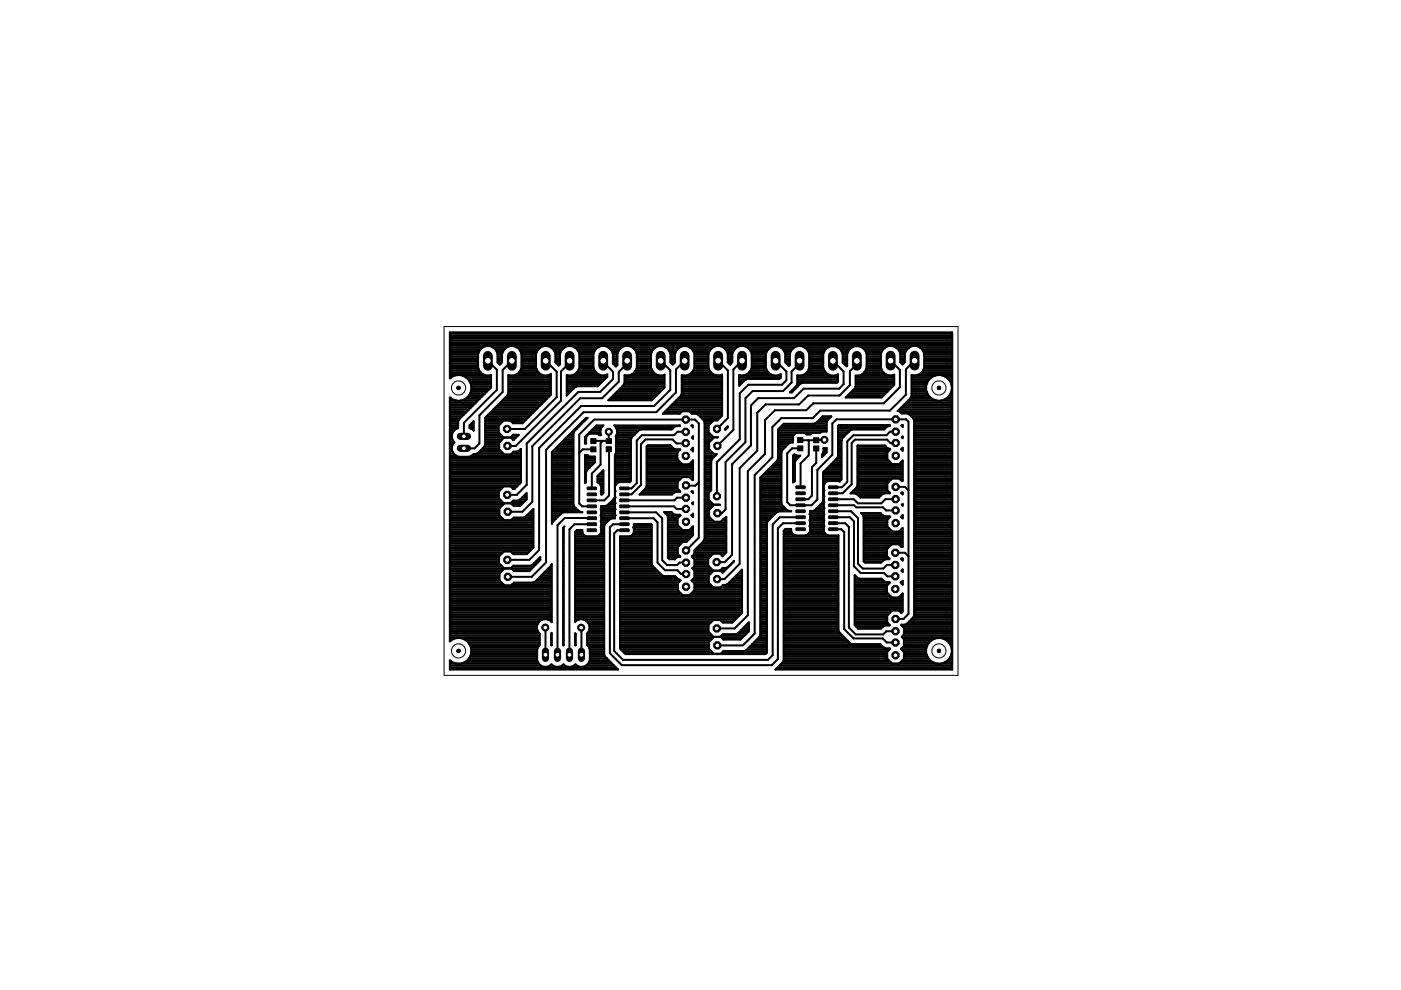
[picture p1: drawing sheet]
<svg xmlns="http://www.w3.org/2000/svg" width="297mm" height="210mm" viewBox="0 0 297 210" stroke-linecap="round" stroke-linejoin="round" font-family="sans-serif">
<g fill="#000" stroke="#000" stroke-width=".21">
<path d="M125.3 93h1.1v1h-1.1zM125.3 94.7h1.1v1.1h-1.1zM128.5 93h1.1v1h-1.1zM128.5 94.7h1.1v1.1h-1.1zM169.1 92.8h1.1v1h-1.1zM169.1 94.5h1.1v1.1h-1.1zM172.5 92.8h1.1v1.1h-1.1zM172.5 94.6h1.1v1h-1.1z"/>
<circle cx="107.5" cy="91" r=".83"/>
</g>
<g fill="#000" stroke="#000" stroke-width=".21">
<path d="M124.5 112.2l1.8-.1 .2 .5-.2 .1h-1.7l-.1-.1z" fill-rule="evenodd"/>
<path d="M124.5 110.9l1.8-.1 .2 .5-.2 .1h-1.7l-.1-.1z" fill-rule="evenodd"/>
<path d="M124.5 109.6h1.8l.2 .4-.2 .2h-1.7l-.1-.2z" fill-rule="evenodd"/>
<path d="M124.5 108.4l1.8-.1 .2 .5-.2 .1h-1.7l-.1-.1z" fill-rule="evenodd"/>
<path d="M124.5 107.1h1.8l.2 .4-.2 .2h-1.7l-.1-.2z" fill-rule="evenodd"/>
<path d="M124.5 105.8h1.8l.2 .4-.2 .2h-1.7l-.1-.2z" fill-rule="evenodd"/>
<path d="M124.5 104.6l1.8-.1 .2 .5-.2 .1h-1.7l-.1-.1z" fill-rule="evenodd"/>
<path d="M124.5 103.3h1.8l.2 .4-.2 .1h-1.7l-.1-.1z" fill-rule="evenodd"/>
<path d="M131.4 103.3h1.8l.2 .4-.2 .1h-1.6l-.2-.1z" fill-rule="evenodd"/>
<path d="M131.4 104.6l1.8-.1 .2 .5-.2 .1h-1.6l-.2-.1z" fill-rule="evenodd"/>
<path d="M131.4 105.8h1.8l.2 .4-.2 .2h-1.6l-.2-.2z" fill-rule="evenodd"/>
<path d="M131.4 107.1h1.8l.2 .4-.2 .2h-1.6l-.2-.2z" fill-rule="evenodd"/>
<path d="M131.4 108.4l1.8-.1 .2 .5-.2 .1h-1.6l-.2-.1z" fill-rule="evenodd"/>
<path d="M131.4 109.6h1.8l.2 .4-.2 .2h-1.6l-.2-.2z" fill-rule="evenodd"/>
<path d="M131.4 110.9l1.8-.1 .2 .5-.2 .1h-1.6l-.2-.1z" fill-rule="evenodd"/>
<path d="M131.4 112.2l1.8-.1 .2 .5-.2 .1h-1.6l-.2-.1z" fill-rule="evenodd"/>
<path d="M168.8 112l1.8-.1 .1 .5-.1 .1h-1.7l-.2-.1z" fill-rule="evenodd"/>
<path d="M168.8 110.7l1.8-.1 .1 .5-.1 .1h-1.7l-.2-.1z" fill-rule="evenodd"/>
<path d="M168.8 109.4h1.8l.1 .4-.1 .2h-1.7l-.2-.2z" fill-rule="evenodd"/>
<path d="M168.8 108.1h1.8l.1 .4-.1 .2h-1.7l-.2-.2z" fill-rule="evenodd"/>
<path d="M168.8 106.9l1.8-.1 .1 .5-.1 .1h-1.7l-.2-.1z" fill-rule="evenodd"/>
<path d="M168.8 105.6h1.8l.1 .4-.1 .2h-1.7l-.2-.2z" fill-rule="evenodd"/>
<path d="M168.8 104.3h1.8l.1 .4-.1 .2h-1.7l-.2-.2z" fill-rule="evenodd"/>
<path d="M168.8 103.1l1.8-.1 .1 .5-.1 .1h-1.7l-.2-.1z" fill-rule="evenodd"/>
<path d="M175.7 103.1l1.8-.1 .2 .5-.2 .1h-1.7l-.1-.1z" fill-rule="evenodd"/>
<path d="M175.7 104.3h1.8l.2 .4-.2 .2h-1.7l-.1-.2z" fill-rule="evenodd"/>
<path d="M175.7 105.6h1.8l.2 .4-.2 .2h-1.7l-.1-.2z" fill-rule="evenodd"/>
<path d="M175.7 106.9l1.8-.1 .2 .5-.2 .1h-1.7l-.1-.1z" fill-rule="evenodd"/>
<path d="M175.7 108.1h1.8l.2 .4-.2 .2h-1.7l-.1-.2z" fill-rule="evenodd"/>
<path d="M175.7 109.4h1.8l.2 .4-.2 .2h-1.7l-.1-.2z" fill-rule="evenodd"/>
<path d="M175.7 110.7l1.8-.1 .2 .5-.2 .1h-1.7l-.1-.1z" fill-rule="evenodd"/>
<path d="M175.7 112l1.8-.1 .2 .5-.2 .1h-1.7l-.1-.1z" fill-rule="evenodd"/>
</g>
<g fill="none" stroke="#000" stroke-width=".42">
<path d="M95.4 79.7h.9M95.4 79.3h6.9M95.4 78.9h6.5M95.4 78.6h6.2M95.4 78.2h6.1M95.4 77.8h6M95.4 77.4h6M95.4 77.1h6M95.4 76.7h6M95.4 76.3h6M95.4 75.9h6M95.4 75.6h6"/>
<path d="M95.4 75.2h6M95.4 74.8h6.1M95.4 74.4h6.2M95.4 74.1h6.5M95.4 73.7h6.9M95.4 73.3h106.5M95.4 72.9h106.5M95.4 72.6h106.5M95.4 72.2h106.5M95.4 71.8h106.5M95.4 71.5h106.5M95.4 71.1h106.5"/>
<path d="M95.4 70.7h106.5M96.5 79.6h.1M96.5 79.6l-.9 .5M97.5 79.5l.9 .3M97.5 79.5h.1M97.5 79.5l-1 .1M98.1 79.7h6M98.4 79.8l.9 .6M98.4 79.8h.1M102.3 73.7a2.09 2.09 0 0 1 3.2 1.3v1.8l.5 .5 .4-.5v-1.8l.4-.7 .5-.6M102.3 79.3l.7 .3 1.1-.1v2.6l-6.8 6.8-.2 .5v1.4a1.76 1.76 0 0 0-.7 3l-.6 .9v.7M102.3 73.7l-.6 .6-.3 .7v3l.3 .7 .6 .6"/>
<path d="M103.4 76.5l1.9 1.9v4.3l-6.9 6.9v2.9M104.6 73.7h2.8M105 74.1h2M105.3 74.4h1.4M105.4 74.8h1.2M105.5 76.7h.9M105.5 76.3h.9M105.5 75.9h.9M105.5 75.6h.9M105.5 75.2h.9M105.7 77.1h.5M107.3 73.7l.8-.3h.8l.8 .3"/>
<path d="M107.8 79.7h9M108.5 76.5l-1.9 1.9v4.7l-5 5v5.9l-1 1.1h-2.2M109.6 79.3h5M109.7 73.7h4.8M109.7 79.3l-.8 .3-1.1-.1v3.9l-.2 .4M109.7 73.7l.6 .6 .3 .7v3l-.3 .7-.6 .6M110 78.9h4.2M110 74.1h4.2M110.3 78.6h3.6M110.3 74.4h3.6M110.5 78.2h3.2M110.5 74.8h3.2"/>
<path d="M110.6 77.8h3M110.6 77.4h3M110.6 77.1h3M110.6 76.7h3M110.6 76.3h3M110.6 75.9h3M110.6 75.6h3M110.6 75.2h3M114.5 73.7l.8-.3h.8l.8 .3M114.5 73.7l-.5 .6-.4 .7v3a2.08 2.08 0 0 0 3.2 1.3M115.7 76.5l2.3 2.3v5.4l-6.7 6.8h-3.8M116.8 79.3v4.4l-6 6h-2l-.6-.5h-1.4l-1.1 1v1.5"/>
<path d="M116.8 79.3h.1M116.9 73.7l.6 .6 .3 .7v1.8l.6 .7 .3-.3v-2.2l.3-.7 .6-.6M116.9 73.7h2.7M117.2 74.1h2M117.5 74.4h1.5M117.7 74.8h1.1M117.8 76.7h.9M117.8 76.3h.9M117.8 75.9h.9M117.8 75.6h.9M117.8 75.2h.9M118 77.1h.7"/>
<path d="M118.4 77.4h.1M119.6 73.7l.8-.3h.8l.7 .3M120.2 79.7h8.6M120.8 76.5v.4l-1.9 1.9v6.2l-9.6 9.6h-1.7M121.9 79.3h4.9M121.9 73.7h4.8M122.3 78.9h4.1M122.3 74.1h4M122.6 78.6h3.5M122.6 74.4h3.4M122.7 78.2h3.2M122.7 74.8h3.2"/>
<path d="M122.9 77.8h2.9M122.9 77.4h2.9M122.9 77.1h2.9M122.9 76.7h2.9M122.9 76.3h2.9M122.9 75.9h2.9M122.9 75.6h2.9M122.9 75.2h2.9M126.7 73.7l.8-.3h.8l.8 .3M126.7 73.7l-.6 .6-.3 .7v2.9a2.06 2.06 0 0 0 3 1.5v.5l-2.1 2h-4.3l-.5 .2-1.7 1.8v-4.4a2 2 0 0 0 2.7-1.5v-3l-.4-.7-.6-.6M127.9 76.5v.2l2.1 2.1v1.6l-2.8 2.7h-4.6l-10.9 10.9v8.8l-2.1 2.1h-2.1M129.1 73.7l.5 .6 .3 .7v2.1"/>
<path d="M129.1 73.7h2.7M129.4 74.1h2M129.7 74.4h1.4M129.9 74.8h1.1M129.9 77.1l.7 .6 .3-.3M129.9 77.1h1M129.9 76.7h1M129.9 76.3h1M129.9 75.9h1M129.9 75.6h1M129.9 75.2h1M130.3 77.4h.6"/>
<path d="M131.8 73.7l.7-.3h.9l.7 .3M131.8 73.7l-.6 .6-.3 .7v2.4M132.4 79.7h8.5M133 76.5v.6l-1.8 1.7v2.1l-3.5 3.5h-4.7l-10.1 10.2v11.8l-2.1 2.1h-3.2M134 79.3h5M134.1 73.7l.6 .6 .3 .7v2.9a2.06 2.06 0 0 1-2.6 1.6v1.7l-.2 .4-3.2 3.3h9.2l2.7-2.7v-2.8a2.02 2.02 0 0 1-2.9-1.4v-3l.3-.7 .6-.6M134.1 73.7h4.8M134.5 78.9h4.1M134.5 74.1h4M134.8 78.6h3.5M134.8 74.4h3.5M134.9 78.2h3.2"/>
<path d="M134.9 74.8h3.2M135 77.8h3M135 77.4h3M135 77.1h3M135 76.7h3M135 76.3h3M135 75.9h3M135 75.6h3M135 75.2h3M138.9 73.7l.8-.3h.8l.8 .3M140.1 76.5l2 2v4.2l-3.4 3.4h-15.5l-8.9 8.9v21.6l-2.1 2.1h-4.6M141.3 73.7l.5 .6 .4 .7v1.8l.4 .5 .5-.5v-1.8l.3-.7 .6-.6"/>
<path d="M141.3 73.7h2.7M141.6 74.1h2M141.9 74.4h1.4M142.1 74.8h1.1M142.2 76.7h.9M142.2 76.3h.9M142.2 75.9h.9M142.2 75.6h.9M142.2 75.2h.9M142.4 77.1h.5M144 73.7l.8-.3h.8l.7 .3M144.5 79.7h8.6"/>
<path d="M145.2 76.5l-1.9 1.8v4.9l-4.2 4.2h-15.4l-7.9 8v23.9l-3.1 3h-5M146.3 79.3h4.9M146.3 73.7l.6 .6 .3 .7v3a2.09 2.09 0 0 1-2.7 1.5v4l-.1 .4-3.9 3.8h3.6l.6-.5M146.3 73.7h4.8M146.7 78.9h4M146.7 74.1h4M147 78.6h3.5M147 74.4h3.4M147.1 78.2h3.2M147.1 74.8h3.2M147.2 77.8h3M147.2 77.4h3"/>
<path d="M147.2 77.1h3M147.2 76.7h3M147.2 76.3h3M147.2 75.9h3M147.2 75.6h3M147.2 75.2h3M151.1 73.7l-.6 .6-.3 .7v2.9a2.06 2.06 0 0 0 2.9 1.5v8.7l-1 1.1h-.8l-1.1 1v1.5l1.1 1h.9l-.8 .1-1.1 1v1.4l1.1 1.1h.6l-1 1-.2 .4v6.2l-.6 .6v1.5l1.1 1M151.1 73.7a2.09 2.09 0 0 1 3.2 1.3v1.8l.5 .5 .5-.5v-1.8l.3-.7 .6-.6M152.3 76.5l2 2v10.1l-2.3 2.3M153.4 73.7h2.7M153.8 74.1h2M154.1 74.4h1.4"/>
<path d="M154.2 74.8h1.1M154.3 76.7h1M154.3 76.3h1M154.3 75.9h1M154.3 75.6h1M154.3 75.2h1M154.6 77.1h.4M156.2 73.7a2.09 2.09 0 0 1 3.2 1.3v2.9a2.05 2.05 0 0 1-2.7 1.6v2.3l1.3-1.3 .4-.2h6.9l.2-.2v-.8a2.09 2.09 0 0 1-3.1-1.3v-3l.3-.7 .6-.6M156.7 79.7h8.8M157.3 76.5l-1.8 1.8v12.8l-3.4 3.4M158.4 79.3h4.9M158.5 73.7h4.8"/>
<path d="M158.8 78.9h4.1M158.9 74.1h4M159.1 78.6h3.5M159.2 74.4h3.4M159.3 78.2h3.2M159.3 74.8h3.2M159.4 77.8h3M159.4 77.4h3M159.4 77.1h3M159.4 76.7h3M159.4 76.3h3M159.4 75.9h3"/>
<path d="M159.4 75.6h3M159.4 75.2h3M163.3 73.7l.7-.3h.8l.8 .3M164.4 76.5l2.3 2.3v1.8l-.9 1h-7.1l-1.9 1.8v9.8l-4.8 4.8v7.2M165.6 73.7l.6 .6 .3 .7v1.8l.8 .8 .1-.2v-2.4l.4-.7 .6-.6M165.6 73.7h2.8M166 74.1h2M166.3 74.4h1.4M166.4 74.8h1.2M166.5 76.7h.9M166.5 76.3h.9M166.5 75.9h.9"/>
<path d="M166.5 75.6h.9M166.5 75.2h.9M166.7 77.1h.7M167.1 77.4h.3M168.4 73.7l.7-.3h.8l.8 .3M169.1 79.7h8.6M169.5 76.5v.6l-1.7 1.7v2.3l-1.8 1.8h-6.4l-1.5 1.5v9.3l-4.3 4.3v10l-.8 .8h-.9M170.6 79.3h4.9M170.7 73.7l.6 .6 .3 .7v3a2.09 2.09 0 0 1-2.5 1.6v1.8l-.2 .4-1.4 1.4h.4l1.8-1.8 .5-.2h7.2l.3-.3v-1.5l-.7 .2h-.8l-.8-.3M170.7 73.7h4.8M171 78.9h4.1M171.1 74.1h4"/>
<path d="M171.3 78.6h3.5M171.3 74.4h3.5M171.5 78.2h3.1M171.5 74.8h3.1M171.6 77.8h2.9M171.6 77.4h2.9M171.6 77.1h2.9M171.6 76.7h2.9M171.6 76.3h2.9M171.6 75.9h2.9M171.6 75.6h2.9M171.6 75.2h2.9"/>
<path d="M175.4 79.3l-.5-.6-.4-.7v-2.9a2.1 2.1 0 0 1 2.1-1.7 2.1 2.1 0 0 1 2.1 1.7v1.8l.8 .8 .1-.1v-2.5a2.1 2.1 0 0 1 2.1-1.7 2.1 2.1 0 0 1 2 1.7v2.9a2.05 2.05 0 0 1-2.3 1.6v2.3l-.5 .8M176.6 76.5l2.3 2.3v2.6l-1 1h-7.5l-2 2h-7.6l-1.6 1.6v8.4l-4 4v19.2l-1.6 1.6h-1.7M177.7 73.7h2.9M178.1 74.1h2M178.4 74.4h1.5M178.6 74.8h1.1M178.7 76.7h.9M178.7 76.3h.9M178.7 75.9h.9M178.7 75.6h.9M178.7 75.2h.9M178.9 77.1h.7"/>
<path d="M179.3 77.4h.3M181.4 79.7h8.2M181.7 76.5v.7l-1.5 1.5v3l-2.2 2.2h-6.7l-1.9 1.8h-7.1l-1.8 1.8v8l-3.7 3.8v20.2l-3.2 3.3h-1.6M182.8 73.7h4.8M182.8 79.3h5M183.2 74.1h4.1M183.2 78.9h4.1M183.5 78.6h3.5M183.5 74.4h3.5M183.6 78.2h3.3M183.6 74.8h3.2M183.7 77.8h3.1"/>
<path d="M183.7 77.4h3.1M183.7 77.1h3.1M183.7 76.7h3.1M183.7 76.3h3.1M183.7 75.9h3.1M183.7 75.6h3.1M183.7 75.2h3.1M188.8 76.5l2 1.9v3.7l-3.4 3.4h-15l-1.5 1.5h-6.6l-2.1 2.1v7.1l-3.6 3.7v30.6l-2.8 2.7h-3.8M190 73.7h2.7M190.4 74.1h1.9M190.6 74.4h1.5M190.8 74.8h1.1"/>
<path d="M190.9 76.7h.9M190.9 76.3h.9M190.9 75.9h.9M190.9 75.6h.9M190.9 75.2h.9M191.1 77.1h.5M192.7 73.7l-.5 .6-.4 .7v1.8l-.4 .5-.5-.5v-1.8a2.09 2.09 0 0 0-2.1-1.7 2.09 2.09 0 0 0-2 1.7v2.9a2.04 2.04 0 0 0 2.8 1.5v2.2M192.7 73.7a2.09 2.09 0 0 1 3.3 1.3v2.9a2.06 2.06 0 0 1-2.7 1.6v4.4l-.2 .5-2.8 2.8h.3l.6 .5a2.16 2.16 0 0 1 2.6 1.5v41.2a5.1 5.1 0 0 1-2 2.1M193.3 79.7h4.8M193.9 76.5l-1.8 1.8v5.4l-3.4 3.4h-14.8l-1.6 1.5h-6.6l-2 2v6.4l-3.7 3.7v33.6l-2.5 2.5h-5.4M195 79.3h6.9M195.1 73.7h6.8"/>
<path d="M195.4 78.9h6.5M195.5 74.1h6.4M195.7 78.6h6.2M195.7 74.4h6.2M195.9 78.2h6M195.9 74.8h6M196 77.8h5.9M196 77.4h5.9M196 77.1h5.9M196 76.7h5.9M196 76.3h5.9M196 75.9h5.9"/>
<path d="M196 75.6h5.9M196 75.2h5.9M198.3 79.6h.1M198.3 79.6l-.9 .5M199.3 79.5l1 .3M199.3 79.5h.1M199.3 79.5l-1 .1M200 79.7h1.9M200.3 79.8l.8 .6M200.3 79.8h.1M95.4 95h.4M95.4 93.2h.5"/>
<path d="M95.4 98.4h15.1M95.4 88.3h2.6M95.4 87.2h3.7M95.4 92.8h.4M95.4 95.8h.6M95.4 99.9h15.1M95.4 99.5h15.1M95.4 99.2h15.1M95.4 98.8h15.1M95.4 98h15.1M95.4 97.7h15.1M95.4 97.3h15.1"/>
<path d="M95.4 96.9h15.1M95.4 96.5h1.2M95.4 96.2h.8M95.4 95.4h.4M95.4 94.7h.4M95.4 94.3h.6M95.4 93.9h.8M95.4 93.5h.7M95.4 92.4h.4M95.4 92.1h.5M95.4 91.7h.6M95.4 91.3h.9"/>
<path d="M95.4 90.9h1.4M95.4 90.6h1.7M95.4 90.2h1.7M95.4 89.8h1.7M95.4 89.4h1.7M95.4 89h1.9M95.4 88.7h2.2M95.4 87.9h2.9M95.4 87.5h3.3M95.4 86.8h4.1M95.4 86.4h4.4M95.4 86h4.8"/>
<path d="M95.4 85.7h5.2M95.4 85.3h5.6M95.4 84.9h1.5M95.4 84.6h.4M95.4 80.1h.1M95.6 80.1l-.2 .1v-9.7h106.5v71.5h-37.5l1.6-1.6 .2-.4v-27.5l.3-.4h1.2l.2 .9M95.6 80.1h.1M96.5 84.9l-1.1-.7v51.8l.2-.2M96.5 84.9h.1M96.5 84.9l1 .1M97 82.3l.2 .2 .3-.2M97 82.3a.24 .24 0 0 1 .2-.3 .24 .24 0 0 1 .3 .3"/>
<path d="M97 82.3h.5M97.5 85h.1M97.7 84.9h3.6M98.4 84.7l-.9 .3M98.4 84.7h.1M98.7 84.6h3M98.8 80.1h5.3M99.1 84.2h3M99.3 84.1l-.9 .6M99.3 84.1h.1M99.3 80.4l.5 .8M99.3 80.4h4.8"/>
<path d="M99.4 83.8h3.1M99.5 80.8h4.6M99.6 90.1v.7l.8 .5M99.6 90.1l.8-.8v2M99.6 90.6h.8M99.6 90.2h.8M99.7 83.4h3.1M99.8 81.2h4.3M99.8 83.2l-.5 .9M99.8 83.2v.1M99.8 81.2l.2 1.1-.2 .9M99.8 81.2v.1"/>
<path d="M99.8 83.1h3.4M99.8 81.6h4.3M99.9 82.7h3.7M99.9 90.9h.5M99.9 89.8h.5M99.9 81.9h4.2M100 82.3h4M100.2 96.5h10.3M100.3 89.4h.1M101.1 96.2h5.6M101.6 95.8h4.7M102 95.4h3.9"/>
<path d="M102.3 95h3.5M102.3 95.1l-1 1-.9 .2-.9 .5h-2.3l-.6-.2-.5-.5-.3-.7M102.7 94.7h3.1M102.8 94.3h3M102.9 93.2h3.6M102.9 92.8h6.5M102.9 93.9h2.9M102.9 93.5h3.2M102.9 92.4h3.5M102.9 92.1h3.2M102.9 91.7h2.8M102.9 91.3h2.8"/>
<path d="M102.9 90.9h2.8M102.9 90.6h2.8M102.9 90.2h2.9M102.9 89.8h3.3M102.9 89.4h3.6M102.9 89h8.6M102.9 88.7h8.9M103.1 88.3h9.1M103.5 87.9h9.1M103.9 87.5h9M104.2 87.2h9.1M104.6 86.8h9.1"/>
<path d="M105 86.4h9.1M105.4 86h9M105.7 91.7l1.1 1h1.4l.6-.5h1.2l-1.1 1.1-.6-.5M105.7 85.7h9.1M106.1 85.3h9.1M106.5 84.9h9.1M106.8 84.6h9.2M106.9 92.8l-1.1 1v1.5l1.1 1h1.4l.6-.5h1.6M107.2 84.2h9.1M107.3 84.2l-4.4 4.4v5.7l-.6 .8M107.6 83.8l-.3 .4M107.6 83.8h9.1"/>
<path d="M107.8 83.4h9M107.8 81.6h9M107.8 83.1h9M107.8 82.7h9M107.8 82.3h9M107.8 81.9h9M107.8 81.2h9M107.8 80.8h9M107.8 80.4h9M107.8 80.1h9M108.5 89.4h2.6M108.5 96.2h2"/>
<path d="M108.5 92.4h1.2M108.7 93.2h.3M110.2 95.4h.3M110.4 95.2l-.8 .6M110.4 95.2v.1M110.4 95.2h.1v7.1l-1.4 1.4M117 98.4h4.6M117 99.9h4.6M117 99.5h4.6M117 99.2h4.6M117 98.8h4.6M117 98h4.6"/>
<path d="M117 97.7h4.6M117 97.3h4.6M117 96.9h4.6M117 96.5h4.6M117 96.2h4.6M117.1 95.8h4.5M117.4 95.4h4.2M117.8 95h3.8M118.2 94.7h3.4M118.6 94.3h3M118.9 93.9h2.7M119.3 93.5h2.3"/>
<path d="M119.7 93.2h1.9M120.1 92.8h1.5M120.2 81.6h6.9M120.2 83.8h.1M120.2 83.4h.4M120.2 83.1h.7M120.2 82.7h1.1M120.2 82.3h1.5M120.2 81.9h2.1M120.2 81.2h7.2M120.2 80.8h7.6M120.2 80.4h8"/>
<path d="M120.2 80.1h8.4M120.4 92.4h1.2M120.8 92.1h.8M121.2 91.7h.5M121.6 91.3h.3M121.9 90.9h.4M122.3 90.6h.3M122.7 90.2h.3M123.1 89.8h.3M123.4 89.4h.4M123.8 89h.3M124 93.2h.3"/>
<path d="M124 98.4h1.8M124 92.8h.3M124 96.5h.5l.6 .3h1v1.2l-1.7 1.7-.2 .5v2.1l-.2 .1zM124 99.9h.4M124 99.5h.6M124 99.2h1M124 98.8h1.4M124 98h2.1M124 97.7h2.1M124 97.3h2.1M124 96.9h2.1M124 96.5h.6"/>
<path d="M124 93.9h.3M124 93.5h.3M124.2 88.7h.3M124.2 92.4h.2M124.2 88.6h.4l-2.8 2.8-.2 .5v15.1a2.38 2.38 0 0 0 1.9 1.6h-4a7 7 0 0 0-2.5 2.5v-15.2zM124.4 92.4l-.1 .4M124.6 92.1h.3M125 91.7h2.3M125.3 91.3h2M125.7 90.9h1.7M125.8 95.3h-2.3l-.7 .7M125.8 93.5h3.3"/>
<path d="M126.1 90.6h1.5M126.7 92.1h.7M127.6 90.6l-.3 .6v.7l.2 .4h-.4l-.5-.3h-1.5l-.7 .4M127.6 90.6l.3-.4h-1.5l-2.4 2.4v1.4h.3v-1.2M127.7 99.9h.2M127.8 93.5l-.5 .4v4.6l-1.8 1.9v3.1M127.9 99.7v4.8l-.3 .4h-.1l-.1-.7a1.36 1.36 0 0 0-.7-1.9v-1.4zM129.1 91.5l-.1 2M129.1 95.2v9.9l-1 1h-2.6M129.3 84.6h9.2M129.7 84.2h9.2M130 83.8h9.3"/>
<path d="M130.4 98.4h3.4M130.4 99.9h3.4M130.4 99.5h3.4M130.4 99.2h3.4M130.4 98.8h3.4M130.4 98h3.4M130.4 97.7h3.4M130.4 97.3h3.4M130.4 96.9h3.4M130.4 96.5h3.4M130.4 83.4h9.2M130.5 92.6l.1 3.4-.2 .5v8.8a4.9 4.9 0 0 1-2 2h-.9l-.1 1.9"/>
<path d="M130.6 92.5l-.1 .1M130.6 90.6l.2 .6v.7l-.2 .6M130.6 96.2h3.2M130.6 90.6h12.3M130.6 94.3h3.2M130.6 95h3.2M130.6 93.2h3.2M130.6 92.8h3.3M130.6 95.8h3.2M130.6 95.4h3.2M130.6 94.7h3.2M130.6 93.9h3.2"/>
<path d="M130.6 93.5h3.2M130.6 92.4h3.7M130.7 90.9h11.9M130.8 92.1h3.8M130.8 83.1h9.2M130.8 91.7h4.2M130.8 91.3h4.6M131.1 82.7h9.3M131.5 82.3h9.3M131.9 81.9h9M132.2 81.6h8.7M132.4 81.2h8.5"/>
<path d="M132.4 80.8h8.5M132.4 80.4h8.5M132.4 80.1h8.5M133.8 93.2v8.7l-.3 .3h-2.2l-.4 .2-.5 .7M137.1 95h5.6M137.1 98.4h9.8M137.1 95.8h6.7M137.1 99.9h9.8M137.1 99.5h9.8M137.1 99.2h9.8M137.1 98.8h9.8M137.1 98h7.2"/>
<path d="M137.1 97.7h6.8M137.1 97.3h6.5M137.1 96.9h6.5M137.1 96.5h6.5M137.1 96.2h6.5M137.1 95.4h7M137.1 94.7h5.3M140.7 87.5h3.6M141.1 87.2h12M141.5 86.8h11.6M141.8 86.4h11.3M142.2 86h10.9"/>
<path d="M142.6 85.7h10.5M143 90.5l1.2-.2-14-.1 .4 .4M143 90.5l-.6 .6h-6.5a5.5 5.5 0 0 0-2.1 2.1M143 85.3h10.1M143.3 84.9h9.8M143.7 84.6h9.4M144.1 84.2h9M144.4 83.8h8.7M144.5 81.6h8.6M144.5 83.4h8.6M144.5 83.1h8.6M144.5 82.7h8.6"/>
<path d="M144.5 82.3h8.6M144.5 81.9h8.6M144.5 81.2h8.6M144.5 80.8h8.6M144.5 80.4h8.6M144.5 80.1h8.6M144.7 98.4l-1.1-1v-1.5l.6-.6a2.08 2.08 0 0 1-2.1-.9h-4.7l-.3 .3v8.4l-.2 .4-1.3 1.4h6.9a1.9 1.9 0 0 1 1.7-.7l-.5-.5M145.4 91.6l-1.7-.1-.8 .8h-6.8l-1.1 1.1v9l-1.1 1.1h-1.5M145.4 94h-2l-.8-.8h-5.7l-1 1v8.6l-2 2h-1.5M146.1 98.4l.8-.8v4.2l-.7-.6h-1.5l-1 1v1.5M146.1 87.2l.6 .5h.9l.4 .2M146.5 87.5h6.6"/>
<path d="M146.5 98h.4M146.6 90.3l.2-.1 .1 .4zM146.6 95.4h.3M146.7 92.8h.2M146.8 95h.1M146.9 97.7h.1M146.9 90.6h.1M146.9 94.9v.8l-.4-.4zM146.9 92.5v.5l-.2-.2zM148 87.9h5.1M148 87.9l1.2 1.2 .2 .4v24.7l-.2 .5-2 2v.7l-.5 .6 .5 .6v1.4l-.4 .5M148.4 88.3h4.5"/>
<path d="M148.8 88.7h3.7M149.2 89h3M149.3 89.4h1.7M149.4 95h.9M149.4 93.2h1.6M149.4 98.4h1.4M149.4 92.8h1.9M149.4 95.8h1.5M149.4 99.9h1.4M149.4 99.5h1.4M149.4 99.2h1.4M149.4 98.8h1.4"/>
<path d="M149.4 98h1.4M149.4 97.7h1.4M149.4 97.3h1.6M149.4 96.9h2M149.4 96.5h2.3M149.4 96.2h1.9M149.4 95.4h1.1M149.4 94.7h.9M149.4 94.3h.9M149.4 93.9h.9M149.4 93.5h1.2M149.4 92.4h1.6"/>
<path d="M149.4 92.1h1.2M149.4 91.7h.9M149.4 91.3h.8M149.4 90.9h.8M149.4 90.6h.8M149.4 90.2h.9M149.4 89.8h1.2M153.8 90.9l.5-.5v.2l-.5 .5zM153.8 90.9h.2M154.1 90.6h.2M156.7 81.6h.3M156.7 81.2h.6"/>
<path d="M156.7 80.8h1M156.7 80.4h1.5M156.7 80.1h8.8M162.5 99.9h3.2M162.9 99.5h2.8M163.3 99.2h2.4M163.7 98.8h2M164 98.4h1.7M164.4 98h1.3M164.8 97.7l-3.6 3.5v33.4l-.2 .4-2.8 2.9-.4 .1h-4.4l-.6 .6h-1.5l-1-1v-1.5l1-1h1.5l.6 .5h3.6l1.8-1.7v-1.9l-2.3 2.3-.5 .2h-2.7l-.6 .5h-1.4l-1.1-1v-1.5l1.1-1h1.4l.6 .5h2l2-2.1v-9.1l-3 3-1 .2-.5 .6h-1.5l-1-1.1v-1.5l1-1h1.5l.4 .5 2.4-2.6-1.3 1.3-.4 .2h-.7l-.5 .6h-1.5l-1-1.1v-1.5l1-1h1.5l.5 .5 .8-.8M164.8 97.7h.9M164.9 97.3h.8"/>
<path d="M165 95h1.2M165 93.2h3.1M165 92.8h3.1M165 95.8h.7M165 96.9h.7M165 96.5h.7M165 96.2h.7M165 95.4h.9M165 94.7h1.6M165 94.3h2M165 93.9h2.5M165 93.5h3.1"/>
<path d="M165 92.4h3.2M165 92.1h3.4M165 91.7h9M165 91.3h10.3M165.1 90.9h10.2M165.5 90.6h9.8M165.9 90.2h9.4M167.6 83.1h.4M168 82.7h.4M168.1 98.4h.4M168.1 99.9h.4M168.1 99.5h.4"/>
<path d="M168.1 99.2h.4M168.1 98.8h.4M168.1 98h.4M168.1 97.7h.6M168.1 97.3h.9M168.1 96.9h1.3M168.2 96.5h.6M168.4 82.3h.4M168.4 96.3l.5 .3h.8l-1 1-.2 .4v4.1l-.4 .2v-5.7zM168.7 81.9h.4M169 81.6h.5M169.1 81.2h1"/>
<path d="M169.1 80.8h8.6M169.1 80.4h8.6M169.1 80.1h8.6M169.7 95.1h-1.7l-1.1 1v10.3l.7 .7h4.5l1.2-1.2v-6.3l3.2-3.2v-6.6l.9-.9h14.7l.5 .5v40.8l-1 1h-1.7M170.9 92.1h1M171.3 93.3l.2 .2v3l-1.8 1.8v5M172.7 89.8h2.6M173.1 95.1v3l-1 1v6l-.7 .8h-1.7M173.3 89.4h2M173.6 89h1.9M174 88.7h1.9M174.3 96.9h.1"/>
<path d="M174.3 96.5h.4M174.4 88.3h1.9l-.8 .8-.2 .4v2a1.74 1.74 0 0 0-1.5 .3h-1.5l-.5 .3h-.8l-.6-.3h-1.5l-.3 .1-.5 .7v1.2l-.8 .2-1.4 1.4-.2 .5v10.8l.2 .4a2.7 2.7 0 0 0 1.8 1.3h-2.6l-.4 .2-1.9 1.9-.2 .5v27.4l-.3 .3h-29.7l-1.2-1.2v-23.8h6.8M174.4 88.3l-1.4 1.4-.4 .2h-6.4l-1.2 1.2v6.1l-.2 .5M174.5 96.2h.5M174.6 95.8h.7M174.6 95.4h.7M174.7 99.9h3.7M174.8 93.3h-5.1M175.1 99.5h3.3M175.2 95h.1v.9l-1 1v-.5l.3-.6v-.8h.7M175.5 99.2h2.9M175.9 98.8h2.5"/>
<path d="M176.2 98.4h2.2M176.6 98h1.8M177 97.7h1.4M177.4 97.3h1M177.6 96.9h.8M177.7 95h.7M177.7 93.2h.8M177.7 92.8h1M177.7 95.8h.7M177.7 96.5h.7M177.7 96.2h.7M177.7 95.4h.7"/>
<path d="M177.7 94.7h.7M177.7 94.3h.7M177.7 93.9h.7M177.7 93.5h.7M177.7 92.4h1.4M177.7 92.1h1.8M177.7 91.7h2.1M177.7 91.3h2.5M177.7 90.9h9.9M177.7 90.6h10.3M177.8 90.2h10.8M178.9 92.5l.1 .1"/>
<path d="M178.9 92.5l-.5 .8v8.4l-.4 .4M179.4 84.2h7.6M179.8 83.8h7.6M179.9 91.6h.1M179.9 91.6l-1 .9M180.1 83.4h7.6M180.2 91.2l.5-.1h6.7l.6-.6 .7-.3-.1-.1h-10.7l-.2 .2v6.4l-.2 .4-3 3v6.1l-.2 .4-1.5 1.6-1.1 .1v1.7M180.2 91.2l-.3 .4M180.5 83.1h7.6M180.9 82.7h7.6M181.3 82.3h7.6M181.4 81.9h7.9"/>
<path d="M181.4 81.6h8.2M181.4 81.2h8.2M181.4 80.8h8.2M181.4 80.4h8.2M181.4 80.1h8.2M181.8 95h6.5M181.8 98.4h9.6M181.8 95.8h6.4M181.8 99.9h9.6M181.8 99.5h9.6M181.8 99.2h9.6M181.8 98.8h9.6"/>
<path d="M181.8 98h7M181.8 97.7h6.6M181.8 97.3h6.3M181.8 96.9h6.3M181.8 96.5h6.3M181.8 96.2h6.3M181.8 95.4h6.8M181.8 94.7h6M189.2 98.4l-1.1-1v-1.5l.6-.6-.6-.3-.5-.6h-5.8v8.5M189.6 81.6l-2.7 2.7h-7.6l1.6-1.6M189.9 93.9l-1.1 .1-.7-.8h-6.8l-.7 .7v8.8l-2 1.9h-1.9M189.9 91.5h-1.2l-.8 .8h-7l-1.3 1.3v8.6l-1.1 1.1h-1.8"/>
<path d="M189.9 88.9h.1M190.6 98.4l.8-.8v4.4h-.2l-.6-.5h-1.4l-1.1 1M190.6 87.2h11.3M190.7 86.8h11.2M191 98h.4M191 87.5h10.9M191.1 86.4h10.8M191.1 90.2l.3-.1v.4zM191.2 90.2h.2M191.2 95.4h.2M191.3 92.8h.1M191.3 95h.1"/>
<path d="M191.4 97.7h.1M191.4 92.5v.4l-.2-.2zM191.4 94.9v.7l-.3-.3zM191.4 86h10.5M191.8 85.7h10.1M192.2 85.3h9.7M192.5 84.9h6.2M192.8 87.9h9.1M192.9 84.6h4.8M193.2 84.2h4M193.2 88.3h8.7M193.3 81.6h3.1"/>
<path d="M193.3 83.8h3.5M193.3 83.4h3.3M193.3 83.1h3.2M193.3 82.7h3.1M193.3 82.3h3.1M193.3 81.9h3.1M193.3 81.2h3.3M193.3 80.8h3.4M193.3 80.4h3.8M193.3 80.1h4.1M193.6 88.7h8.3M193.8 89h8.1"/>
<path d="M193.8 95h8.1M193.8 93.2h8.1M193.8 98.4h8.1M193.8 92.8h8.1M193.8 95.8h8.1M193.8 99.9h8.1M193.8 99.5h8.1M193.8 99.2h8.1M193.8 98.8h8.1M193.8 98h8.1M193.8 97.7h8.1M193.8 97.3h8.1"/>
<path d="M193.8 96.9h8.1M193.8 96.5h8.1M193.8 96.2h8.1M193.8 95.4h8.1M193.8 94.7h8.1M193.8 94.3h8.1M193.8 93.9h8.1M193.8 93.5h8.1M193.8 92.4h8.1M193.8 92.1h8.1M193.8 91.7h8.1M193.8 91.3h8.1"/>
<path d="M193.8 90.9h8.1M193.8 90.6h8.1M193.8 90.2h8.1M193.8 89.8h8.1M193.8 89.4h8.1M196.7 80.8h.1M196.7 80.8l-.3 .9v1l.3 1M196.7 83.7h.1M196.7 83.7l.7 .7M197.4 80.1h.1M197.4 80.1l-.7 .7M197.4 84.4v.1"/>
<path d="M197.4 84.4l.9 .5M198.3 84.9h.1M198.3 84.9l1 .1M198.9 82.3h.4M199.3 85h.1M199.5 84.9h2.4M200.3 84.7l-1 .3M200.3 84.7h.1M200.5 84.6h1.4M200.7 80.1h1.2M201 84.2h.9M201.1 80.4l.6 .8"/>
<path d="M201.1 80.4h.8M201.1 84.1l-.8 .6M201.1 84.1h.1M201.3 83.8h.6M201.4 80.8h.5M201.5 83.4h.4M201.6 81.2h.3M201.7 83.2v.1M201.7 81.2l.1 1.1-.1 .9M201.7 81.2v.1M201.7 83.2l-.6 .9M201.7 83.1h.2"/>
<path d="M201.7 81.6h.2M201.8 82.7h.1M201.8 81.9h.1M201.8 82.3h.1M95.4 103.3h11.3M95.4 109.6h10.9M95.4 111.1h17.7M95.4 105.5h10.4M95.4 108.5h10.5M95.4 101.8h15.1M95.4 107h11.2M95.4 113.7h17.7"/>
<path d="M95.4 103.7h10.9M95.4 117.5h10.9M95.4 114.9h17.7M95.4 104.4h10.4M95.4 119.8h10.7M95.4 119.4h10.4M95.4 119h10.4M95.4 118.6h10.4M95.4 118.3h10.4M95.4 117.9h10.5M95.4 117.1h11.2M95.4 116.8h17.1"/>
<path d="M95.4 116.4h17.4M95.4 116h17.7M95.4 115.6h17.7M95.4 115.3h17.7M95.4 114.5h17.7M95.4 114.1h17.7M95.4 113.4h17.7M95.4 113h17.7M95.4 112.6h17.7M95.4 112.3h17.7M95.4 111.9h17.7M95.4 111.5h17.7"/>
<path d="M95.4 110.8h17.7M95.4 110.4h17.7M95.4 110h11.2M95.4 109.3h10.5M95.4 108.9h10.5M95.4 108.1h10.5M95.4 107.8h10.5M95.4 107.4h10.9M95.4 106.6h11.4M95.4 106.3h11M95.4 105.9h10.6M95.4 105.2h10.4"/>
<path d="M95.4 104.8h10.4M95.4 104h10.5M95.4 102.9h14.4M95.4 102.5h14.8M95.4 102.2h15.1M95.4 101.4h15.1M95.4 101h15.1M95.4 100.6h15.1M95.4 100.3h15.1M105.9 107.8v1.4l1 1.1h1.5l.5-.6h2.1l.4-.2 1.7-1.6v8.2l-1.4 1.4h-2.8l-.6-.6h-1.5l-1 1.1v1.4l1 1.1M108.3 106.6h2.6M108.4 103.3h1.1"/>
<path d="M108.5 117.1h3.6M108.6 107h1.9M108.6 110h4.5M108.7 106.3h2.6M108.8 103.7h.3M108.8 103.7l-.5-.6h-1.5l-1 1.1v1.4l1 1.1h1.5l.5-.6h1l.4-.2 1.5-1.4v1.4M110.3 105.9h1.4M110.7 105.5h1M111 105.2h.7M111.2 109.6h1.9M111.4 104.8h.3M111.7 105.9l-1.4 1.4h-1.4l-.5-.6h-1.5l-1 1.1"/>
<path d="M111.7 109.3h1.4M112.1 108.9h1M112.5 108.5h.6M112.8 108.1h.3M112.9 119.8h.7M112.9 119.7l1.7-1.6v.6l-2.4 2.4h-3.2l-.6-.6h-1.5l-1 1.1v1.4l1 1.1h1.5l.6-.6h4l.4-.2 3.4-3.3 .2-.4v12.3a1.77 1.77 0 0 0-2.6-.1 1.77 1.77 0 0 0 0 2.6M112.9 119.7l-.4 .2h-3.6l-.6 .6M113.3 119.4h.6M113.7 119h.6M114 118.6h.6M114.4 118.3h.2M116.9 119.8h.1"/>
<path d="M117 103.3h4.6M117 109.6h1.2M117 105.5h4.6M117 108.5h6.1M117 101.8h4.6M117 107h4.6M117 103.7h4.6M117 104.4h4.6M117 110.8h.1M117 110.4h.5M117 110h.8M117 109.3h1.6"/>
<path d="M117 108.9h2M117 108.1h5.5M117 107.8h5.1M117 107.4h4.8M117 106.6h4.6M117 106.3h4.6M117 105.9h4.6M117 105.2h4.6M117 104.8h4.6M117 104h4.6M117 102.9h4.6M117 102.5h4.6"/>
<path d="M117 102.2h4.6M117 101.4h4.6M117 101h4.6M117 100.6h4.6M117 100.3h4.6M119.4 113.7h.1M119.4 117.5h.1M119.4 114.9h.1M119.4 119.8h.1M119.4 119.4h.1M119.4 119h.1M119.4 118.6h.1"/>
<path d="M119.4 118.3h.1M119.4 117.9h.1M119.4 117.1h.1M119.4 116.8h.1M119.4 116.4h.1M119.4 116h.1M119.4 115.6h.1M119.4 115.3h.1M119.4 114.5h.1M119.4 114.1h.1M119.4 113.4h.1M119.4 113h.1"/>
<path d="M119.4 112.6h.1M119.4 112.3h.1M119.4 111.9h.1M119.7 111.6l-.2 .4v24.8l-.1-24.9zM121.9 113.7h6.2M121.9 117.5h6.2M121.9 114.9h6.2M121.9 119.8h6.2M121.9 119.4h6.2M121.9 119h6.2M121.9 118.6h6.2M121.9 118.3h6.2"/>
<path d="M121.9 117.9h6.2M121.9 117.1h6.2M121.9 116.8h6.2M121.9 116.4h6.2M121.9 116h6.2M121.9 115.6h6.2M121.9 115.3h6.2M121.9 114.5h6.2M121.9 114.1h6.2M121.9 113.4h1.9M121.9 113h1.6M122 112.6h1.5"/>
<path d="M124 101.8h.2M124 102.2h.2M124 101.4h.2M124 101h.2M124 100.6h.2M124 100.3h.2M124.4 113.7a1.17 1.17 0 0 1-.9-1.3h-1.2l-.4 .3v19.1a1.77 1.77 0 0 1 2.6 0 1.77 1.77 0 0 1 0 2.5v2.5l.6 .9M125.5 107.4h-2.1l-.6-.7v-14.6l3.2-3.1h21.3l.9 .8v24.2l-2.7 2.7M125.5 111.1h-3.7l-1.1 1.1v26.6M125.5 109.9l-5.8-.1-1.5 1.6v27.4M126.7 101.8h1.2M126.7 102.2h1.2"/>
<path d="M126.7 101.4h1.2M126.7 101h1.2M126.9 100.6h1M127.1 102.5h.8M127.1 113.4h1M127.3 100.3h.6M127.4 109.2l.1 1.6M127.4 109.3h3.1M127.4 102.9h.5M127.4 113h.7M127.4 111.9h.7M127.4 110.4h1.6"/>
<path d="M127.4 108.1h3M127.4 104h.5M127.4 107.8h3M127.5 103.3h.4M127.5 109.6h2.9M127.5 111.1h.8M127.5 108.5h2.9M127.5 103.7h.4M127.5 111.5l-.1 .3a1.38 1.38 0 0 1-.9 1.9M127.5 110.8v.7M127.5 104.4h.4M127.5 112.6h.6"/>
<path d="M127.5 112.3h.6M127.5 111.5h.6M127.5 110.8h1.1M127.5 110h2M127.5 108.9h2.9M127.5 107.4h2.9M127.5 104.8h.2M128.3 111.1l-.2 .5v27.2l.2 .4M128.9 107h1.5M129.3 106.6h1.2M129.6 106.3h.8M130 105.9h.4"/>
<path d="M130.3 105.5h.2M130.4 103.3h.1M130.4 101.8h3.4M130.4 103.7h.1M130.4 104.4h.1M130.4 105.2h.1M130.4 104.8h.1M130.4 104h.1M130.4 102.9h.1M130.4 102.5h.4M130.4 102.2h3.2M130.4 101.4h3.4"/>
<path d="M130.4 101h3.4M130.4 100.6h3.4M130.4 100.3h3.4M130.4 105.2v2.5M130.4 107.7l.1 1.6M130.4 103.9v.5M130.5 109.3l-.1 .6h-.7l-.4 .2-1 1M131.4 117.5h6.8M131.4 114.9h6.8M131.4 119.8h6.9M131.4 119.4h6.8M131.4 119h6.8"/>
<path d="M131.4 118.6h6.8M131.4 118.3h6.8M131.4 117.9h6.8M131.4 117.1h6.8M131.4 116.8h6.8M131.4 116.4h6.8M131.4 116h6.8M131.4 115.6h6.8M131.4 115.3h6.8M131.4 114.5h6.8M131.4 114.1h6.8M132.4 107.4h10.5l.5 .5h2"/>
<path d="M132.4 108.6h6.7l1.3 1.3v8.9l1 1h2.2l.5-.5h1.4M132.4 109.9h6.2l.8 .8v8.6l1.6 1.6h2.6l.8 .8h1.1M134.1 113.4h4.1M134.3 113h3.9M134.3 111.9h3.9M134.4 111.1h3.7M134.4 111.5l-.1 .3a1.38 1.38 0 0 1-.8 1.9M134.4 111.5v-.4h3.6l.2 .2v8.2l.2 .5 1.9 1.9 .5 .2h2.3l.6 .6 .5 .2 .1 .2-.6 .6v1.4l1 1.1h1.5l1-1.1v-1.4l-.6-.6 .6-.7v-1.4l-.4-.5M134.4 112.6h3.8M134.4 112.3h3.8M134.4 111.5h3.8M135.7 104.8h6.9"/>
<path d="M136 104.4h7M136.4 104h7.6M136.8 103.7h6.9M137 103.3h6.7M137.1 101.8h7M137.1 102.9h6.6M137.1 102.5h6.6M137.1 102.2h6.6M137.1 101.4h7.3M137.1 101h9.8M137.1 100.6h9.8M137.1 100.3h9.8"/>
<path d="M141.1 108.9h1.6M141.5 109.3h2.8M141.6 109.6h2.3M141.6 111.1h2.1M141.6 118.3l.3 .3h1.2M141.6 113.7h5.1M141.6 117.5h2.2M141.6 109.6v8.7M141.6 114.9h4M141.6 118.3h1.8M141.6 117.9h2.5M141.6 117.1h2.1"/>
<path d="M141.6 116.8h2.1M141.6 116.4h2.1M141.6 116h2.1M141.6 115.6h2.4M141.6 115.3h2.8M141.6 114.5h4.3M141.6 114.1h4.7M141.6 113.4h5.3M141.6 113h5.3M141.6 112.6h5.3M141.6 112.3h3M141.6 111.9h2.6"/>
<path d="M141.6 111.5h2.2M141.6 110.8h2.1M141.6 110.4h2.1M141.6 110h2.1M143.1 118.6h.1M144.3 109.3l-.6 .6v1.4l1 1.1h1.5l.7-.8v1.9l-1.4 1.4M144.3 109.3l-.2-.2h-.9l-.5-.2-.3-.3h-1.6l.6 .6 .2 .4M144.7 114.9l-1 1.1v1.4l.6 .6a1.39 1.39 0 0 0-1.2 .6M145.4 105.5h-1.9l-.5 .6h-10.6M146.3 112.3h.6M146.4 101.4h.5M146.6 109.3l.3-.4v.7z"/>
<path d="M146.6 109.3h.3M146.6 104.2h.3v.3zM146.6 111.9h.3M146.8 117.9h3.9M146.8 106.6h.1M146.8 104.4h.1M146.9 118.3h3.5M146.9 106.5v.4l-.2-.2zM147.2 117.5h3.9M147.2 119.8h3M147.2 119.4h3M147.2 119h3"/>
<path d="M147.2 118.6h3M147.2 117.1h6.8M147.2 116.8h6.8M147.5 116.4h6.5M147.9 116h6.1M148.2 102.3l-.8 .7-2-.1M148.3 115.6h5.7M148.6 115.3h5.4M149 114.9h5M149.3 114.5h4.7M149.4 103.3h1.4M149.4 109.6h1"/>
<path d="M149.4 111.1h4.6M149.4 105.5h.8M149.4 108.5h.9M149.4 101.8h1.4M149.4 107h3.2l-1.2 .1-1.1 1v1.5l1.1 1h1.4l1.2-1v7.5M149.4 113.7h4.6M149.4 103.7h1.4M149.4 104.4h.9M149.4 114.1h4.6M149.4 113.4h4.6M149.4 113h4.6M149.4 112.6h4.6"/>
<path d="M149.4 112.3h4.6M149.4 111.9h4.6M149.4 111.5h4.6M149.4 110.8h4.6M149.4 110.4h1.8M149.4 110h1.4M149.4 109.3h.9M149.4 108.9h.9M149.4 108.1h.9M149.4 107.8h1.3M149.4 107.4h1.6M149.4 106.6h1.5"/>
<path d="M149.4 106.3h1.2M149.4 105.9h.8M149.4 105.2h.8M149.4 104.8h.8M149.4 104h1.3M149.4 102.9h1.4M149.4 102.5h1.4M149.4 102.2h1.4M149.4 101.4h1.4M149.4 101h1.4M149.4 100.6h1.4M149.4 100.3h1.4"/>
<path d="M152.8 117.5h.8M153 110.4h1M153.1 117.9h.1M153.4 110h.6M153.9 109.6h.1M154.8 119.8h.1M155.2 119.4h.1M155.6 119h.1M161.2 103.3h4.5M161.2 109.6h2.4M161.2 111.1h1.4M161.2 105.5h4.5"/>
<path d="M161.2 108.5h3.7M161.2 101.8h4.5M161.2 107h4.6M161.2 113.7h1.4M161.2 103.7h4.5M161.2 117.5h1.4M161.2 114.9h1.4M161.2 104.4h4.5M161.2 119.8h1.4M161.2 119.4h1.4M161.2 119h1.4M161.2 118.6h1.4"/>
<path d="M161.2 118.3h1.4M161.2 117.9h1.4M161.2 117.1h1.4M161.2 116.8h1.4M161.2 116.4h1.4M161.2 116h1.4M161.2 115.6h1.4M161.2 115.3h1.4M161.2 114.5h1.4M161.2 114.1h1.4M161.2 113.4h1.4M161.2 113h1.4"/>
<path d="M161.2 112.6h1.4M161.2 112.3h1.4M161.2 111.9h1.4M161.2 111.5h1.4M161.2 110.8h1.5M161.2 110.4h1.7M161.2 110h2.1M161.2 109.3h2.8M161.2 108.9h3.2M161.2 108.1h5.7M161.2 107.8h5.3M161.2 107.4h4.9"/>
<path d="M161.2 106.6h4.5M161.2 106.3h4.5M161.2 105.9h4.5M161.2 105.2h4.5M161.2 104.8h4.5M161.2 104h4.5M161.2 102.9h4.5M161.2 102.5h4.5M161.2 102.2h4.5M161.2 101.4h4.5M161.4 101h4.3M161.8 100.6h3.9"/>
<path d="M162.2 100.3h3.5M166.2 113.7h11.6M166.2 117.5h11.6M166.2 114.9h11.6M166.2 119.8h11.6M166.2 119.4h11.6M166.2 119h11.6M166.2 118.6h11.6M166.2 118.3h11.6M166.2 117.9h11.6M166.2 117.1h11.6M166.2 116.8h11.6"/>
<path d="M166.2 116.4h11.6M166.2 116h11.6M166.2 115.6h11.6M166.2 115.3h11.6M166.2 114.5h11.6M166.2 114.1h11.6M166.2 113.4h2.2M166.2 113h1.7M166.2 112.6h1.6M166.4 112.3h1.3M167.9 113l.8 .5h2.1l.8-.5M168.1 101.8h.4"/>
<path d="M168.1 102.2h.2M168.1 101.4h.4M168.1 101h.4M168.1 100.6h.4M168.1 100.3h.4M169.7 109.7h-4.3l-1.6 1.5v27.7l-1 1h-30.7l-1.9-1.9v-24.9l.7-.7h1.5M169.7 110.9h-3.7l-1.1 1.1v27.7l-1.3 1.3h-31.8l-2.5-2.5v-26.7l.7-.7h2.4M171.1 113.4h4.2M171.6 113h3.3M171.7 111.5h3.1M171.7 110.4h3M171.7 108.9h3"/>
<path d="M171.7 112.6h3M171.7 109.6h3M171.7 111.1h3M171.7 108.5h3M171.7 110v2.6l-.1 .4M171.7 112.3h3M171.7 111.9h3M171.7 110.8h3M171.7 110h3M171.7 109.3h3M172.8 108.1h1.9M173.1 107.8h1.7"/>
<path d="M173.5 107.4h1.2M173.9 107h.8M174.3 106.6h.4M174.5 106.3h.2M174.5 103.3h.2M174.5 105.5h.2M174.5 101.8h3.8M174.5 103.7h.2M174.5 104.4h.2M174.5 105.9h.2M174.5 105.2h.3M174.5 104.8h.2"/>
<path d="M174.5 104h.3M174.5 102.9h.2M174.5 102.5h.3M174.5 102.2h.7M174.5 101.4h3.9M174.5 101h3.9M174.5 100.6h3.9M174.5 100.3h3.9M174.7 103.7l.1 4.1M174.7 110v2.6l.2 .4M174.8 107.8l-.1 2.2M174.9 113l.7 .5h2.2v20.1"/>
<path d="M174.9 102.5l-.2 .4v.8M176.7 107.1h4.4l.4 .5h5.7l.7 .6h2M176.7 108.4h3.7l1.5 1.5v9.6l1 1h4.4l.7-.7h1.8M176.7 109.7h3.5l.9 .9v9.5l1.4 1.4h4.9l.7 .7h1.7M176.7 110.9h2.5l.8 .8v21.4l1.4 1.4h5.9l.6-.7h2M176.7 112.2h1.7l.6 .6v20.6l2 2h6.2l.8 .8h1.9M178 102.1h.1M178 102.1l-2.4-.1-.7 .5M180.6 104.4h8M180.9 104h7.3M181.3 103.7h6.8M181.6 104.8h5.5"/>
<path d="M181.6 103.3h6.5M181.8 101.8h7M181.8 102.9l-.2 .5-1.3 1.2h1l.4 .2 .7 .7h3.9l.7-.7M181.8 102.9h6.3M181.8 102.5h6.3M181.8 102.2h6.7M181.8 101.4h9.6M181.8 101h9.6M181.8 100.6h9.6M181.8 100.3h9.6M182 105.2h4.7M182.7 108.9h4.1"/>
<path d="M183 109.3h4.2M183.1 109.6h5.6M183.1 111.1h5M183.1 113.7h8.3M183.1 117.5h4.9M183.1 114.9h8.3M183.1 119h4M183.1 118.6h4.5M183.1 118.3h5.3M183.1 117.9h4.9M183.1 117.1h4.9M183.1 116.8h4.9"/>
<path d="M183.1 116.4h5M183.1 116h5.4M183.1 115.6h5.8M183.1 115.3h8.3M183.1 114.5h8.3M183.1 114.1h8.3M183.1 113.4h8.3M183.1 113h8.3M183.1 112.6h6M183.1 112.3h5.6M183.1 111.9h5.3M183.1 111.5h5"/>
<path d="M183.1 110.8h5M183.1 110.4h5M183.1 110h5.2M187.2 109.3l1.5 .3-.6 .6v1.5l1.1 1h1.4l.8-.8v4.1h-.3l-.5-.6h-1.5l-1.1 1.1v1.4l.6 .6a2 2 0 0 0-1.8 .8h-3.4l-.3-.3M187.2 109.3l-.5-.5h-4.2l.4 .4 .2 .4v9.4M188.1 102.5v1.4l.6 .6-1.2 .1-.5 .2M189.8 117.2h2.1l.7 .7M189.9 103.2h2l.7 .8M189.9 105.8h-2.2l-.9 .9h-4.9l-.9-.8h-4.3M190.7 112.6h.7M190.8 115.6h.6M190.9 101.8h.5"/>
<path d="M191 118.5l.4-.1v.5zM191.1 112.3h.3M191.1 104.5l.2-.1 .1 .4zM191.1 109.6h.3M191.2 118.6h.2M191.2 107l.2-.2v.4zM191.2 107h.2M191.3 109.3h.1M191.3 104.8h.1M191.4 109.2v.7l-.3-.3zM193.8 103.3h8.1M193.8 109.6h8.1"/>
<path d="M193.8 111.1h8.1M193.8 105.5h8.1M193.8 108.5h8.1M193.8 101.8h8.1M193.8 107h8.1M193.8 113.7h8.1M193.8 103.7h8.1M193.8 117.5h8.1M193.8 114.9h8.1M193.8 104.4h8.1M193.8 119.8h8.1M193.8 119.4h8.1"/>
<path d="M193.8 119h8.1M193.8 118.6h8.1M193.8 118.3h8.1M193.8 117.9h8.1M193.8 117.1h8.1M193.8 116.8h8.1M193.8 116.4h8.1M193.8 116h8.1M193.8 115.6h8.1M193.8 115.3h8.1M193.8 114.5h8.1M193.8 114.1h8.1"/>
<path d="M193.8 113.4h8.1M193.8 113h8.1M193.8 112.6h8.1M193.8 112.3h8.1M193.8 111.9h8.1M193.8 111.5h8.1M193.8 110.8h8.1M193.8 110.4h8.1M193.8 110h8.1M193.8 109.3h8.1M193.8 108.9h8.1M193.8 108.1h8.1"/>
<path d="M193.8 107.8h8.1M193.8 107.4h8.1M193.8 106.6h8.1M193.8 106.3h8.1M193.8 105.9h8.1M193.8 105.2h8.1M193.8 104.8h8.1M193.8 104h8.1M193.8 102.9h8.1M193.8 102.5h8.1M193.8 102.2h8.1M193.8 101.4h8.1"/>
<path d="M193.8 101h8.1M193.8 100.6h8.1M193.8 100.3h8.1M95.4 120.9h11.2M95.4 129.5h21.6M95.4 120.5h17.4M95.4 132.5h18.5M95.4 135.8h.1M95.4 135.5h.8M95.4 135.1h19M95.4 134.7h19M95.4 134.3h19"/>
<path d="M95.4 134h18.7M95.4 133.6h18.5M95.4 133.2h18.5M95.4 132.9h18.5M95.4 132.1h18.7M95.4 131.7h19M95.4 131.4h19.7M95.4 131h21.6M95.4 130.6h21.6M95.4 130.2h21.6M95.4 129.9h21.6M95.4 129.1h21.6"/>
<path d="M95.4 128.7h21.6M95.4 128.4h21.6M95.4 128h21.6M95.4 127.6h21.6M95.4 127.2h21.6M95.4 126.9h21.6M95.4 126.5h21.6M95.4 126.1h21.6M95.4 125.8h21.6M95.4 125.4h21.6M95.4 125h21.6M95.4 124.6h21.6"/>
<path d="M95.4 124.2h21.6M95.4 123.9h11.3M95.4 123.5h11M95.4 123.1h10.6M95.4 122.7h10.5M95.4 122.4h10.5M95.4 122h10.5M95.4 121.6h10.5M95.4 121.2h10.8M95.4 120.1h11.1M95.6 135.8h.1M96.5 135.3v.1"/>
<path d="M96.5 135.3l-.9 .5M97 138.1h.4M97.5 137.9h.1M97.5 135.3l.9 .2M97.5 135.3h.1M97.5 135.3h-1M98.3 135.5h16.1M98.4 135.5l.9 .6M98.4 135.5l.1 .1M98.9 135.8h15.5M99.1 140h14.8M99.3 139.8l-.9 .7"/>
<path d="M99.3 139.8v.1M99.3 136.1l.5 .9 .2 1M99.3 136.1v.1M99.3 136.2h15.1M99.4 139.6h14.5M99.5 136.6h14.9M99.7 139.2h14.2M99.8 139l-.5 .8M99.8 139h.1M99.8 137h14.4M99.8 138.9h14.1M99.9 137.4h14.1"/>
<path d="M99.9 138.5h14M99.9 137.7h14M99.9 138.1h14M100 138l-.2 1M100 138h.1M108.6 123.9h8.4M108.6 120.1h4.6M108.8 120.9h3.6M113 123.5h4M113.6 123.1h3.4M113.9 137.7v2.3l.3 .6 .4 .5M114 122.7h3"/>
<path d="M114.4 122.4h2.6M114.4 134.4v2.4l-.5 .9M114.8 122h2.2M115.1 121.6h1.9M115.5 121.2h1.5M115.6 133.1l.1 5.7M115.9 120.9h1.1M116.1 131.4h.9M116.3 120.5h.7M116.6 120.1h.4M116.8 131.7h.2M116.9 136.2h.1"/>
<path d="M116.9 136.6h.1M116.9 135.8h.1M116.9 135.5h.1M116.9 135.1h.1M116.9 134.7h.1M116.9 134.3h.1M117 134.2l-.1 2.6zM119.4 120.9h.1M119.4 136.2h.1M119.4 129.5h.1M119.4 120.5h.1M119.4 136.6h.1"/>
<path d="M119.4 132.5h.1M119.4 135.8h.1M119.4 135.5h.1M119.4 135.1h.1M119.4 134.7h.1M119.4 134.3h.1M119.4 134h.1M119.4 133.6h.1M119.4 133.2h.1M119.4 132.9h.1M119.4 132.1h.1M119.4 131.7h.1"/>
<path d="M119.4 131.4h.1M119.4 131h.1M119.4 130.6h.1M119.4 130.2h.1M119.4 129.9h.1M119.4 129.1h.1M119.4 128.7h.1M119.4 128.4h.1M119.4 128h.1M119.4 127.6h.1M119.4 127.2h.1M119.4 126.9h.1"/>
<path d="M119.4 126.5h.1M119.4 126.1h.1M119.4 125.8h.1M119.4 125.4h.1M119.4 125h.1M119.4 124.6h.1M119.4 124.2h.1M119.4 123.9h.1M119.4 123.5h.1M119.4 123.1h.1M119.4 122.7h.1M119.4 122.4h.1"/>
<path d="M119.4 122h.1M119.4 121.6h.1M119.4 121.2h.1M119.4 120.1h.1M121.9 120.9h6.2M121.9 136.2h.1M121.9 129.5h6.2M121.9 120.5h6.2M121.9 134.3l.1 2.5zM121.9 136.6h.1M121.9 135.8h.1M121.9 135.5h.1"/>
<path d="M121.9 135.1h.1M121.9 134.7h.1M121.9 134.3h.1M121.9 131.7h.2M121.9 131.4h.8M121.9 131h6.2M121.9 130.6h6.2M121.9 130.2h6.2M121.9 129.9h6.2M121.9 129.1h6.2M121.9 128.7h6.2M121.9 128.4h6.2"/>
<path d="M121.9 128h6.2M121.9 127.6h6.2M121.9 127.2h6.2M121.9 126.9h6.2M121.9 126.5h6.2M121.9 126.1h6.2M121.9 125.8h6.2M121.9 125.4h6.2M121.9 125h6.2M121.9 124.6h6.2M121.9 124.2h6.2M121.9 123.9h6.2"/>
<path d="M121.9 123.5h6.2M121.9 123.1h6.2M121.9 122.7h6.2M121.9 122.4h6.2M121.9 122h6.2M121.9 121.6h6.2M121.9 121.2h6.2M121.9 120.1h6.2M123.2 133.1l.1 5.7M123.7 131.4h4.4M124.4 131.7h3.7M124.5 136.2h3.6"/>
<path d="M124.5 136.6h3.6M124.5 135.8h3.6M124.5 135.5h3.6M124.5 135.1h3.6M124.5 134.7h3.6M124.5 134.3h3.6M124.7 137h3.4M124.7 132.1h3.4M124.8 134h3.3M124.9 132.5h3.2M124.9 137.4h3.2M124.9 133.6h3.2"/>
<path d="M125 133.2h3.1M125 132.9h3.1M125 140h4M125.1 137.7v2.3a1.79 1.79 0 0 1-3.1 .8l-.3 .3M125.1 139.6h3.6M125.1 139.2h3.2M125.1 138.9h3M125.1 138.5h3M125.1 138.1h3M125.1 137.7h3M128.3 139.2l2.7 2.8h-35.6v-2l1.1 .7M131.4 120.9h7.9"/>
<path d="M131.4 136.2h18.9M131.4 129.5h25.9M131.4 120.5h7.5M131.4 136.6h18.9M131.4 132.5h18.8M131.4 137.4h18.9M131.4 137h18.9M131.4 135.8h19.2M131.4 135.5h19.5M131.4 135.1h19.9M131.4 134.7h19.6M131.4 134.3h19.2"/>
<path d="M131.4 134h18.8M131.4 133.6h18.8M131.4 133.2h18.8M131.4 132.9h18.8M131.4 132.1h19.2M131.4 131.7h19.6M131.4 131.4h24.5M131.4 131h24.9M131.4 130.6h25.3M131.4 130.2h25.6M131.4 129.9h25.9M131.4 129.1h25.9"/>
<path d="M131.4 128.7h25.9M131.4 128.4h25.9M131.4 128h25.9M131.4 127.6h25.9M131.4 127.2h25.9M131.4 126.9h25.9M131.4 126.5h25.9M131.4 126.1h13.3M131.4 125.8h12.9M131.4 125.4h12.5M131.4 125h12.3M131.4 124.6h12.3"/>
<path d="M131.4 124.2h12.3M131.4 123.9h12.3M131.4 123.5h12.5M131.4 123.1h12.8M131.4 122.7h12.4M131.4 122.4h12M131.4 122h9M131.4 121.6h8.6M131.4 121.2h8.2M131.4 120.1h7.1M131.6 137.7h18.9M132 138.1h18.8"/>
<path d="M132.4 138.5h18.8M146.2 126.1h11.1M146.6 125.8h10.7M146.7 123.1h3.6M146.8 120.5h3.9M146.9 122.7h3.4M147 125.4h10.3M147 123.5h3.3M147.1 120.9h4M147.2 120.1h3.2M147.2 125h10.1M147.2 124.6h10.1"/>
<path d="M147.2 124.2h3.8M147.2 123.9h3.4M147.2 122.4h3.1M147.2 122h3.1M147.2 121.6h3.5M147.2 121.2h3.9M152.8 120.9h1M152.8 135.1h4.7M153 138.5h9.5M153 131.7h2.6M153 134.7h4.9M153 121.2h.4"/>
<path d="M153.1 124.2h4.2M153.1 120.5h1.1M153.2 135.5h3.9M153.3 138.1h9.3M154.2 123.9h3.1M154.4 120.1h.1M154.6 123.5h2.7M155 123.1h2.3M155.4 122.7h1.9M155.7 122.4h1.6M156.1 122h1.2M156.3 134.3h2"/>
<path d="M156.5 121.6h.8M156.7 134h1.9M156.9 121.2h.4M157.1 133.6h1.7M157.2 120.9h.1M157.5 133.2h1.3M157.9 132.9h.9M158.2 132.5h.6M158.3 137.7h4.3M158.6 132.1h.2M158.7 137.4h3.9M159.1 137h3.5"/>
<path d="M159.5 136.6h3.1M159.8 136.2h2.8M160.2 135.8h2.4M160.6 135.5h2M161 135.1h1.6M161.2 134.7h1.4M161.2 120.9h1.4M161.2 129.5h1.4M161.2 120.5h1.4M161.2 132.5h1.4M161.2 134.3h1.4M161.2 134h1.4"/>
<path d="M161.2 133.6h1.4M161.2 133.2h1.4M161.2 132.9h1.4M161.2 132.1h1.4M161.2 131.7h1.4M161.2 131.4h1.4M161.2 131h1.4M161.2 130.6h1.4M161.2 130.2h1.4M161.2 129.9h1.4M161.2 129.1h1.4M161.2 128.7h1.4"/>
<path d="M161.2 128.4h1.4M161.2 128h1.4M161.2 127.6h1.4M161.2 127.2h1.4M161.2 126.9h1.4M161.2 126.5h1.4M161.2 126.1h1.4M161.2 125.8h1.4M161.2 125.4h1.4M161.2 125h1.4M161.2 124.6h1.4M161.2 124.2h1.4"/>
<path d="M161.2 123.9h1.4M161.2 123.5h1.4M161.2 123.1h1.4M161.2 122.7h1.4M161.2 122.4h1.4M161.2 122h1.4M161.2 121.6h1.4M161.2 121.2h1.4M161.2 120.1h1.4M166.1 140h22.3M166.2 120.9h11.6M166.2 136.2h13.9"/>
<path d="M166.2 129.5h11.6M166.2 120.5h11.6M166.2 136.6h20.5M166.2 132.5h11.6M166.2 139.6h21.9M166.2 139.2h21.9M166.2 138.9h21.9M166.2 138.5h21.9M166.2 138.1h22M166.2 137.7h22.4M166.2 137.4h21.3M166.2 137h20.8"/>
<path d="M166.2 135.8h13.5M166.2 135.5h13.2M166.2 135.1h12.8M166.2 134.7h12.4M166.2 134.3h12M166.2 134h11.7M166.2 133.6h11.6M166.2 133.2h11.6M166.2 132.9h11.6M166.2 132.1h11.6M166.2 131.7h11.6M166.2 131.4h11.6"/>
<path d="M166.2 131h11.6M166.2 130.6h11.6M166.2 130.2h11.6M166.2 129.9h11.6M166.2 129.1h11.6M166.2 128.7h11.6M166.2 128.4h11.6M166.2 128h11.6M166.2 127.6h11.6M166.2 127.2h11.6M166.2 126.9h11.6M166.2 126.5h11.6"/>
<path d="M166.2 126.1h11.6M166.2 125.8h11.6M166.2 125.4h11.6M166.2 125h11.6M166.2 124.6h11.6M166.2 124.2h11.6M166.2 123.9h11.6M166.2 123.5h11.6M166.2 123.1h11.6M166.2 122.7h11.6M166.2 122.4h11.6M166.2 122h11.6"/>
<path d="M166.2 121.6h11.6M166.2 121.2h11.6M166.2 120.1h11.6M177.8 133.6l.1 .5 2.4 2.3 .4 .2M181.2 129.5h10.2M181.2 132.5h7.4M181.2 132.1h7M181.2 131.7h6.9M181.2 131.4h6.9M181.2 131h6.9M181.2 130.6h6.9M181.2 130.2h7.2"/>
<path d="M181.2 129.9h7.5M181.2 129.1h10.2M181.2 128.7h10.2M181.2 128.4h10.2M181.2 128h10.2M181.2 127.6h10.2M181.2 127.2h10.2M181.2 126.9h10.2M181.2 126.5h7.7M181.2 126.1h7.4M181.2 125.8h7M181.2 125.4h6.8"/>
<path d="M181.2 125h6.8M181.2 124.6h6.8M181.2 124.2h6.8M181.2 123.9h7.1M181.2 123.5h7.4M181.2 123.1h6.1M181.2 122.7h5.7M181.2 122.4h.4M181.2 122h.1M181.5 132.9h5.7M181.9 133.2h4.9M186.6 136.6l.7 .7 1.4 .3-.6 .6v1.5l1 1h1.5l1-1v-1.5l-.6-.6 .6-.6"/>
<path d="M189.1 129.5l-1 1v1.5l.6 .5a2.02 2.02 0 0 0-1.9 .8h-4.9l-.7-.8v-10.6l.6 .6 .4 .2h4.7l.5 .5 .5 .2h.7l.1 .1-.7 .7v1.4l1.1 1.1h1.5l.8-.9v3.9l-.3 .3-.5-.5M190.7 126.5h.7M191 123.5l.4-.4v.9zM191 129.9h.2M191 123.5h.4M191.1 126.1h.3M191.2 137.7h5.2M191.2 120.9h.2M191.2 135.1h10.7M191.3 137.4h5.1M191.3 123.9h.1M191.3 140h5.9"/>
<path d="M191.4 123.1h.1M191.4 120.7v.6l-.3-.3zM191.4 121.2v.1M191.4 132.9h10.5M191.5 134.7h10.4M191.5 138.1h4.9M191.6 135.5h6.5M191.6 136.2h5.4M191.6 136.6h5.1M191.6 139.6h5.3M191.6 139.2h5.1M191.6 138.9h4.9"/>
<path d="M191.6 138.5h4.8M191.6 137h5M191.6 135.8h5.8M191.6 134.3h10.3M191.6 134h10.3M191.6 133.6h10.3M191.6 133.2h10.3M192.4 132.1h9.5M192.8 131.7h9.1M193.2 131.4h8.7M193.5 131h8.4M193.8 130.6h8.1"/>
<path d="M193.8 120.9h8.1M193.8 129.5h8.1M193.8 120.5h8.1M193.8 130.2h8.1M193.8 129.9h8.1M193.8 129.1h8.1M193.8 128.7h8.1M193.8 128.4h8.1M193.8 128h8.1M193.8 127.6h8.1M193.8 127.2h8.1M193.8 126.9h8.1"/>
<path d="M193.8 126.5h8.1M193.8 126.1h8.1M193.8 125.8h8.1M193.8 125.4h8.1M193.8 125h8.1M193.8 124.6h8.1M193.8 124.2h8.1M193.8 123.9h8.1M193.8 123.5h8.1M193.8 123.1h8.1M193.8 122.7h8.1M193.8 122.4h8.1"/>
<path d="M193.8 122h8.1M193.8 121.6h8.1M193.8 121.2h8.1M193.8 120.1h8.1M196.7 136.5l.1 .1M196.7 136.5l-.3 1v1l.3 .9M196.7 139.4l.1 .1M196.7 139.4l.7 .8M197.4 135.8h.1M197.4 135.8l-.7 .7M198.3 135.3l.1 .1M198.3 135.3l-.9 .5"/>
<path d="M198.9 138.1h.4M199.3 135.3l1 .2M199.3 135.3h.1M199.3 135.3h-1M200.1 135.5h1.8M200.3 135.5l.8 .6M200.3 135.5v.1M200.7 135.8h1.2M201 140h.9M201.1 136.1l.6 .9M201.1 136.1v.1M201.1 139.8l-.8 .7"/>
<path d="M201.1 139.8v.1M201.2 136.2h.7M201.3 139.6h.6M201.4 136.6h.5M201.5 139.2h.4M201.6 137h.3M201.7 137h.1M201.7 137l.1 1M201.7 138.9h.2M201.7 137.4h.2M201.7 138.5h.2M201.8 137.7h.1"/>
<path d="M201.8 138.1h.1M201.8 138l-.1 1-.6 .8M201.8 138h.1M201.9 132.5h-10.7h-.1l.5 .6v1.5l-.4 .4 .4 .5v1.5M95.4 141.8h35.5M95.4 141.5h35.1M95.4 141.1h19.2M95.4 140.7h1.8M95.4 140.3h.5M96.5 140.7h.1M96.5 140.7h1M97.5 140.7v.1"/>
<path d="M97.6 140.7h16.7M98.4 140.5l-.9 .2M98.4 140.5h.1M98.6 140.3h15.4M114.6 141.1l.7 .3h.7l.6-.3M116.6 141.1l.3-.3 .3 .3M116.7 141.1h.5M117.2 141.1l.6 .3h.8l.6-.3M119.2 141.1l.3-.3a1.75 1.75 0 0 0 2.2 .3M119.2 141.1h.5M121.8 141.1h.4M124.3 141.1h5.9"/>
<path d="M124.7 140.7h5.1M124.9 140.3h4.5M164.5 141.8h37.4M164.9 141.5h37M165.3 141.1h36.6M165.7 140.7h33.4M166 140.3h22.8M191 140.3h6.7M197.4 140.2h.1M197.4 140.2l.9 .5M198.3 140.7h.1M198.3 140.7h1"/>
<path d="M199.3 140.7v.1M199.4 140.7h2.5M200.3 140.5l-1 .2M200.3 140.5h.1M200.5 140.3h1.4"/>
<circle cx="199.1" cy="82.2" r=".24"/>
<circle cx="97.2" cy="138" r=".25"/>
<circle cx="199.1" cy="138" r=".25"/>
</g>
<circle cx="107.5" cy="91" r=".51" fill="#fff" stroke="#000" stroke-width=".21"/>
<circle cx="107.6" cy="94.6" r=".83" fill="#000" stroke="#000" stroke-width=".21"/>
<circle cx="107.6" cy="94.6" r=".51" fill="#fff" stroke="#000" stroke-width=".21"/>
<circle cx="145.4" cy="91.6" r=".83" fill="#000" stroke="#000" stroke-width=".21"/>
<circle cx="145.4" cy="91.6" r=".51" fill="#fff" stroke="#000" stroke-width=".21"/>
<circle cx="145.4" cy="94" r=".83" fill="#000" stroke="#000" stroke-width=".21"/>
<circle cx="145.4" cy="94" r=".51" fill="#fff" stroke="#000" stroke-width=".21"/>
<circle cx="145.4" cy="89" r=".83" fill="#000" stroke="#000" stroke-width=".21"/>
<circle cx="145.4" cy="89" r=".51" fill="#fff" stroke="#000" stroke-width=".21"/>
<circle cx="145.4" cy="96.7" r=".83" fill="#000" stroke="#000" stroke-width=".21"/>
<circle cx="145.4" cy="96.7" r=".51" fill="#fff" stroke="#000" stroke-width=".21"/>
<circle cx="107.5" cy="104.9" r=".83" fill="#000" stroke="#000" stroke-width=".21"/>
<circle cx="107.5" cy="104.9" r=".51" fill="#fff" stroke="#000" stroke-width=".21"/>
<circle cx="107.6" cy="108.5" r=".83" fill="#000" stroke="#000" stroke-width=".21"/>
<circle cx="107.6" cy="108.5" r=".51" fill="#fff" stroke="#000" stroke-width=".21"/>
<circle cx="145.4" cy="105.5" r=".83" fill="#000" stroke="#000" stroke-width=".21"/>
<circle cx="145.4" cy="105.5" r=".51" fill="#fff" stroke="#000" stroke-width=".21"/>
<circle cx="145.4" cy="107.9" r=".83" fill="#000" stroke="#000" stroke-width=".21"/>
<circle cx="145.4" cy="107.9" r=".51" fill="#fff" stroke="#000" stroke-width=".21"/>
<circle cx="145.4" cy="102.9" r=".83" fill="#000" stroke="#000" stroke-width=".21"/>
<circle cx="145.4" cy="102.9" r=".51" fill="#fff" stroke="#000" stroke-width=".21"/>
<circle cx="145.4" cy="110.6" r=".83" fill="#000" stroke="#000" stroke-width=".21"/>
<circle cx="145.4" cy="110.6" r=".51" fill="#fff" stroke="#000" stroke-width=".21"/>
<circle cx="107.6" cy="118.7" r=".83" fill="#000" stroke="#000" stroke-width=".21"/>
<circle cx="107.6" cy="118.7" r=".51" fill="#fff" stroke="#000" stroke-width=".21"/>
<circle cx="107.7" cy="122.3" r=".83" fill="#000" stroke="#000" stroke-width=".21"/>
<circle cx="107.7" cy="122.3" r=".51" fill="#fff" stroke="#000" stroke-width=".21"/>
<circle cx="145.5" cy="119.3" r=".83" fill="#000" stroke="#000" stroke-width=".21"/>
<circle cx="145.5" cy="119.3" r=".51" fill="#fff" stroke="#000" stroke-width=".21"/>
<circle cx="145.5" cy="121.7" r=".83" fill="#000" stroke="#000" stroke-width=".21"/>
<circle cx="145.5" cy="121.7" r=".51" fill="#fff" stroke="#000" stroke-width=".21"/>
<circle cx="145.5" cy="116.7" r=".83" fill="#000" stroke="#000" stroke-width=".21"/>
<circle cx="145.5" cy="116.7" r=".51" fill="#fff" stroke="#000" stroke-width=".21"/>
<circle cx="145.5" cy="124.4" r=".83" fill="#000" stroke="#000" stroke-width=".21"/>
<circle cx="145.5" cy="124.4" r=".51" fill="#fff" stroke="#000" stroke-width=".21"/>
<circle cx="152" cy="90.9" r=".83" fill="#000" stroke="#000" stroke-width=".21"/>
<circle cx="152" cy="90.9" r=".51" fill="#fff" stroke="#000" stroke-width=".21"/>
<circle cx="152.1" cy="94.5" r=".83" fill="#000" stroke="#000" stroke-width=".21"/>
<circle cx="152.1" cy="94.5" r=".51" fill="#fff" stroke="#000" stroke-width=".21"/>
<circle cx="189.9" cy="91.5" r=".83" fill="#000" stroke="#000" stroke-width=".21"/>
<circle cx="189.9" cy="91.5" r=".51" fill="#fff" stroke="#000" stroke-width=".21"/>
<circle cx="189.9" cy="93.9" r=".83" fill="#000" stroke="#000" stroke-width=".21"/>
<circle cx="189.9" cy="93.9" r=".51" fill="#fff" stroke="#000" stroke-width=".21"/>
<circle cx="189.9" cy="88.9" r=".83" fill="#000" stroke="#000" stroke-width=".21"/>
<circle cx="189.9" cy="88.9" r=".51" fill="#fff" stroke="#000" stroke-width=".21"/>
<circle cx="189.9" cy="96.6" r=".83" fill="#000" stroke="#000" stroke-width=".21"/>
<circle cx="189.9" cy="96.6" r=".51" fill="#fff" stroke="#000" stroke-width=".21"/>
<circle cx="152" cy="105.2" r=".83" fill="#000" stroke="#000" stroke-width=".21"/>
<circle cx="152" cy="105.2" r=".51" fill="#fff" stroke="#000" stroke-width=".21"/>
<circle cx="152.1" cy="108.8" r=".83" fill="#000" stroke="#000" stroke-width=".21"/>
<circle cx="152.1" cy="108.8" r=".51" fill="#fff" stroke="#000" stroke-width=".21"/>
<circle cx="189.9" cy="105.8" r=".83" fill="#000" stroke="#000" stroke-width=".21"/>
<circle cx="189.9" cy="105.8" r=".51" fill="#fff" stroke="#000" stroke-width=".21"/>
<circle cx="189.9" cy="108.2" r=".83" fill="#000" stroke="#000" stroke-width=".21"/>
<circle cx="189.9" cy="108.2" r=".51" fill="#fff" stroke="#000" stroke-width=".21"/>
<circle cx="189.9" cy="103.2" r=".83" fill="#000" stroke="#000" stroke-width=".21"/>
<circle cx="189.9" cy="103.2" r=".51" fill="#fff" stroke="#000" stroke-width=".21"/>
<circle cx="189.9" cy="110.9" r=".83" fill="#000" stroke="#000" stroke-width=".21"/>
<circle cx="189.9" cy="110.9" r=".51" fill="#fff" stroke="#000" stroke-width=".21"/>
<circle cx="151.9" cy="119.2" r=".83" fill="#000" stroke="#000" stroke-width=".21"/>
<circle cx="151.9" cy="119.2" r=".51" fill="#fff" stroke="#000" stroke-width=".21"/>
<circle cx="152" cy="122.8" r=".83" fill="#000" stroke="#000" stroke-width=".21"/>
<circle cx="152" cy="122.8" r=".51" fill="#fff" stroke="#000" stroke-width=".21"/>
<circle cx="189.8" cy="119.8" r=".83" fill="#000" stroke="#000" stroke-width=".21"/>
<circle cx="189.8" cy="119.8" r=".51" fill="#fff" stroke="#000" stroke-width=".21"/>
<circle cx="189.8" cy="122.2" r=".83" fill="#000" stroke="#000" stroke-width=".21"/>
<circle cx="189.8" cy="122.2" r=".51" fill="#fff" stroke="#000" stroke-width=".21"/>
<circle cx="189.8" cy="117.2" r=".83" fill="#000" stroke="#000" stroke-width=".21"/>
<circle cx="189.8" cy="117.2" r=".51" fill="#fff" stroke="#000" stroke-width=".21"/>
<circle cx="189.8" cy="124.9" r=".83" fill="#000" stroke="#000" stroke-width=".21"/>
<circle cx="189.8" cy="124.9" r=".51" fill="#fff" stroke="#000" stroke-width=".21"/>
<circle cx="152" cy="133.2" r=".83" fill="#000" stroke="#000" stroke-width=".21"/>
<circle cx="152" cy="133.2" r=".51" fill="#fff" stroke="#000" stroke-width=".21"/>
<circle cx="152.1" cy="136.8" r=".83" fill="#000" stroke="#000" stroke-width=".21"/>
<circle cx="152.1" cy="136.8" r=".51" fill="#fff" stroke="#000" stroke-width=".21"/>
<circle cx="189.9" cy="133.8" r=".83" fill="#000" stroke="#000" stroke-width=".21"/>
<circle cx="189.9" cy="133.8" r=".51" fill="#fff" stroke="#000" stroke-width=".21"/>
<circle cx="189.9" cy="136.2" r=".83" fill="#000" stroke="#000" stroke-width=".21"/>
<circle cx="189.9" cy="136.2" r=".51" fill="#fff" stroke="#000" stroke-width=".21"/>
<circle cx="189.9" cy="131.2" r=".83" fill="#000" stroke="#000" stroke-width=".21"/>
<circle cx="189.9" cy="131.2" r=".51" fill="#fff" stroke="#000" stroke-width=".21"/>
<circle cx="189.9" cy="138.9" r=".83" fill="#000" stroke="#000" stroke-width=".21"/>
<circle cx="189.9" cy="138.9" r=".51" fill="#fff" stroke="#000" stroke-width=".21"/>
<path d="M118.2 138.1v1.5" fill="none" stroke="#000" stroke-width="1.5"/>
<circle cx="118.2" cy="138.8" r=".51" fill="#fff" stroke="#000" stroke-width=".21"/>
<path d="M120.7 138.1v1.5" fill="none" stroke="#000" stroke-width="1.5"/>
<circle cx="120.7" cy="138.8" r=".51" fill="#fff" stroke="#000" stroke-width=".21"/>
<path d="M123.3 138.1v1.5" fill="none" stroke="#000" stroke-width="1.5"/>
<circle cx="123.3" cy="138.8" r=".51" fill="#fff" stroke="#000" stroke-width=".21"/>
<path d="M115.7 138.1v1.5" fill="none" stroke="#000" stroke-width="1.5"/>
<circle cx="115.7" cy="138.8" r=".51" fill="#fff" stroke="#000" stroke-width=".21"/>
<path d="M108.5 75.5v2.1" fill="none" stroke="#000" stroke-width="2.1"/>
<circle cx="108.5" cy="76.5" r=".7" fill="#fff" stroke="#000" stroke-width=".21"/>
<path d="M103.4 75.5v2.1" fill="none" stroke="#000" stroke-width="2.1"/>
<circle cx="103.4" cy="76.5" r=".7" fill="#fff" stroke="#000" stroke-width=".21"/>
<path d="M97.6 92.5h1.5" fill="none" stroke="#000" stroke-width="1.5"/>
<circle cx="98.4" cy="92.5" r=".51" fill="#fff" stroke="#000" stroke-width=".21"/>
<path d="M97.6 95.1h1.5" fill="none" stroke="#000" stroke-width="1.5"/>
<circle cx="98.4" cy="95.1" r=".51" fill="#fff" stroke="#000" stroke-width=".21"/>
<path d="M157.3 75.4v2.1" fill="none" stroke="#000" stroke-width="2.1"/>
<circle cx="157.3" cy="76.5" r=".7" fill="#fff" stroke="#000" stroke-width=".21"/>
<path d="M152.3 75.4v2.1" fill="none" stroke="#000" stroke-width="2.1"/>
<circle cx="152.3" cy="76.5" r=".7" fill="#fff" stroke="#000" stroke-width=".21"/>
<path d="M169.5 75.4v2.1" fill="none" stroke="#000" stroke-width="2.1"/>
<circle cx="169.5" cy="76.5" r=".7" fill="#fff" stroke="#000" stroke-width=".21"/>
<path d="M164.4 75.4v2.1" fill="none" stroke="#000" stroke-width="2.1"/>
<circle cx="164.4" cy="76.5" r=".7" fill="#fff" stroke="#000" stroke-width=".21"/>
<path d="M181.7 75.5v2.1" fill="none" stroke="#000" stroke-width="2.1"/>
<circle cx="181.7" cy="76.5" r=".7" fill="#fff" stroke="#000" stroke-width=".21"/>
<path d="M176.6 75.5v2.1" fill="none" stroke="#000" stroke-width="2.1"/>
<circle cx="176.6" cy="76.5" r=".7" fill="#fff" stroke="#000" stroke-width=".21"/>
<path d="M193.9 75.4v2.1" fill="none" stroke="#000" stroke-width="2.1"/>
<circle cx="193.9" cy="76.5" r=".7" fill="#fff" stroke="#000" stroke-width=".21"/>
<path d="M188.8 75.4v2.1" fill="none" stroke="#000" stroke-width="2.1"/>
<circle cx="188.8" cy="76.5" r=".7" fill="#fff" stroke="#000" stroke-width=".21"/>
<path d="M120.8 75.4v2.1" fill="none" stroke="#000" stroke-width="2.1"/>
<circle cx="120.8" cy="76.5" r=".7" fill="#fff" stroke="#000" stroke-width=".21"/>
<path d="M115.7 75.4v2.1" fill="none" stroke="#000" stroke-width="2.1"/>
<circle cx="115.7" cy="76.5" r=".7" fill="#fff" stroke="#000" stroke-width=".21"/>
<path d="M133 75.4v2.1" fill="none" stroke="#000" stroke-width="2.1"/>
<circle cx="133" cy="76.5" r=".7" fill="#fff" stroke="#000" stroke-width=".21"/>
<path d="M127.9 75.4v2.1" fill="none" stroke="#000" stroke-width="2.1"/>
<circle cx="127.9" cy="76.5" r=".7" fill="#fff" stroke="#000" stroke-width=".21"/>
<path d="M145.2 75.4v2.1" fill="none" stroke="#000" stroke-width="2.1"/>
<circle cx="145.2" cy="76.5" r=".7" fill="#fff" stroke="#000" stroke-width=".21"/>
<path d="M140.1 75.4v2.1" fill="none" stroke="#000" stroke-width="2.1"/>
<circle cx="140.1" cy="76.5" r=".7" fill="#fff" stroke="#000" stroke-width=".21"/>
<circle cx="123.2" cy="133.1" r=".74" fill="#000" stroke="#000" stroke-width=".21"/>
<circle cx="123.2" cy="133.1" r=".51" fill="#fff" stroke="#000" stroke-width=".21"/>
<circle cx="174.8" cy="93.3" r=".74" fill="#000" stroke="#000" stroke-width=".21"/>
<circle cx="174.8" cy="93.3" r=".51" fill="#fff" stroke="#000" stroke-width=".21"/>
<circle cx="129.1" cy="91.5" r=".74" fill="#000" stroke="#000" stroke-width=".21"/>
<circle cx="129.1" cy="91.5" r=".51" fill="#fff" stroke="#000" stroke-width=".21"/>
<circle cx="115.6" cy="133.1" r=".74" fill="#000" stroke="#000" stroke-width=".21"/>
<circle cx="115.6" cy="133.1" r=".51" fill="#fff" stroke="#000" stroke-width=".21"/>
<g fill="none" stroke="#000" stroke-width=".21">
<path d="M94.1 69.2h109v74h-109z"/>
<circle cx="97.2" cy="82.3" r="1.5"/>
<circle cx="199.1" cy="82.3" r="1.5"/>
<circle cx="97.2" cy="138" r="1.5"/>
<circle cx="199.1" cy="138" r="1.5"/>
</g>
</svg>
